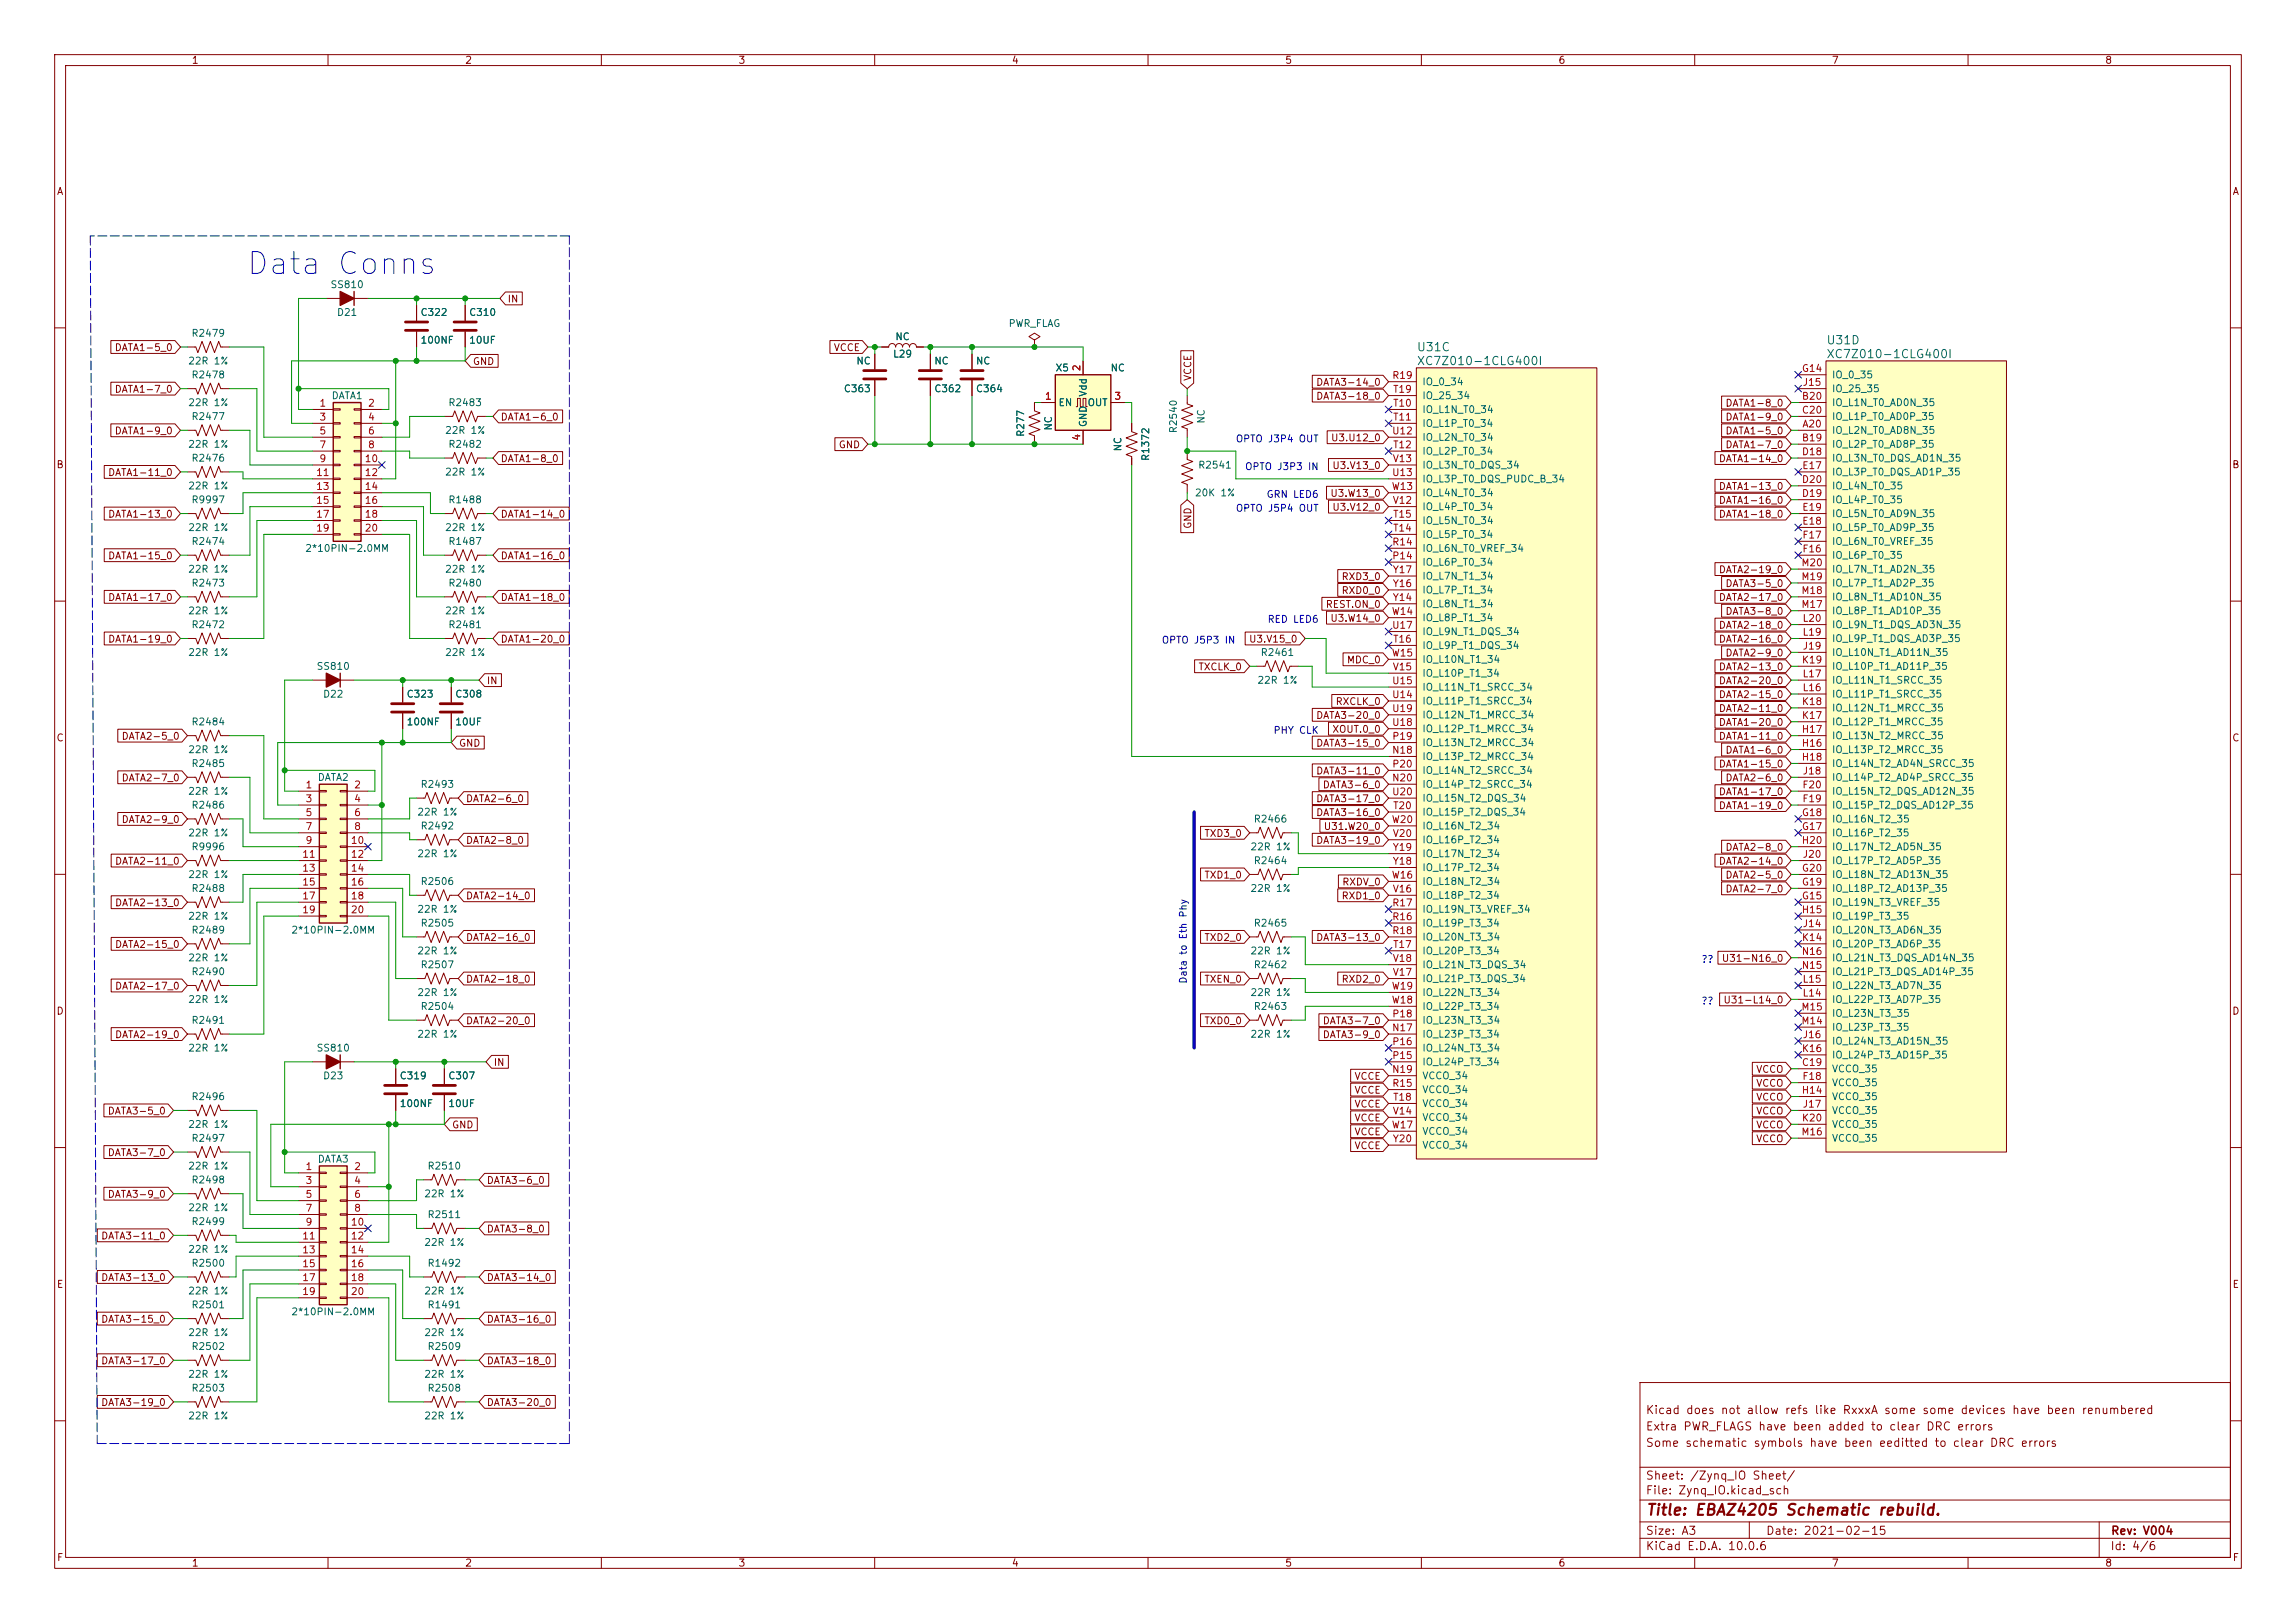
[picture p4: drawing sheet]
<svg xmlns="http://www.w3.org/2000/svg" width="420mm" height="297mm" viewBox="0 0 420 297" stroke-linecap="round" stroke-linejoin="round" font-family="sans-serif">
<defs><g id="words">
<text font-size="4" fill="#0000c2" x="44.8" y="51.2">Data Conns</text>
<text font-size="2" fill="#840000" x="301" y="277.8">Title: EBAZ4205 Schematic rebuild.</text>
<g font-size="1.5" fill="#006464">
<text x="259.1" y="64.7">U31C</text>
<text x="334" y="63.4">U31D</text>
<text x="334" y="65.9">XC7Z010-1CLG400I</text>
<text x="259.1" y="67.2">XC7Z010-1CLG400I</text>
</g>
<g font-size="1.5" fill="#840000">
<text x="300.9" y="262.1">Extra PWR_FLAGS have been added to clear DRC errors</text>
<text x="300.9" y="259.1">Kicad does not allow refs like RxxxA some some devices have been renumbered</text>
<text x="300.9" y="265.1">Some schematic symbols have been eeditted to clear DRC errors</text>
<text x="300.9" y="273.8">File: Zynq_IO.kicad_sch</text>
<text x="300.9" y="271.1">Sheet: /Zynq_IO Sheet/</text>
<text x="300.9" y="281.2">Size: A3</text>
<text x="322.9" y="281.2">Date: 2021-02-15</text>
<text x="386" y="281.2">Rev: V004</text>
<text x="300.9" y="284">KiCad E.D.A. 10.0.6</text>
<text x="385.9" y="284">Id: 4/6</text>
</g>
<g font-size="1.3" fill="#840000">
<text x="35" y="12">1</text>
<text x="85" y="12">2</text>
<text x="135" y="12">3</text>
<text x="185" y="12">4</text>
<text x="235" y="12">5</text>
<text x="285" y="12">6</text>
<text x="335" y="12">7</text>
<text x="385" y="12">8</text>
<text x="10.3" y="36">A</text>
<text x="408.3" y="36">A</text>
<text x="92.7" y="55.7">IN</text>
<text x="20.9" y="64.6">DATA1-5_0</text>
<text x="152.4" y="64.6">VCCE</text>
<text x="86.4" y="67.1">GND</text>
<text x="218.2" y="69.8" transform="rotate(-90 218.2 69.8)">VCCE</text>
<text x="240.6" y="70.9">DATA3-14_0</text>
<text x="20.9" y="72.2">DATA1-7_0</text>
<text x="91.5" y="77.3">DATA1-6_0</text>
<text x="240.6" y="73.4">DATA3-18_0</text>
<text x="315.5" y="74.7">DATA1-8_0</text>
<text x="315.5" y="77.3">DATA1-9_0</text>
<text x="20.9" y="79.8">DATA1-9_0</text>
<text x="153.3" y="82.3">GND</text>
<text x="243.4" y="81.1">U3.U12_0</text>
<text x="315.5" y="79.8">DATA1-5_0</text>
<text x="315.5" y="82.3">DATA1-7_0</text>
<text x="10.2" y="86">B</text>
<text x="19.7" y="87.4">DATA1-11_0</text>
<text x="91.5" y="84.9">DATA1-8_0</text>
<text x="243.6" y="86.1">U3.V13_0</text>
<text x="314.3" y="84.9">DATA1-14_0</text>
<text x="314.3" y="90">DATA1-13_0</text>
<text x="408.2" y="86">B</text>
<text x="19.7" y="95">DATA1-13_0</text>
<text x="91.5" y="95">DATA1-14_0</text>
<text x="243.2" y="91.2">U3.W13_0</text>
<text x="243.6" y="93.8">U3.V12_0</text>
<text x="314.3" y="92.5">DATA1-16_0</text>
<text x="314.3" y="95">DATA1-18_0</text>
<text x="218.2" y="96.9" transform="rotate(-90 218.2 96.9)">GND</text>
<text x="19.7" y="102.7">DATA1-15_0</text>
<text x="91.5" y="102.7">DATA1-16_0</text>
<text x="245.3" y="106.5">RXD3_0</text>
<text x="314.3" y="105.2">DATA2-19_0</text>
<text x="315.5" y="107.7">DATA3-5_0</text>
<text x="19.7" y="110.3">DATA1-17_0</text>
<text x="91.5" y="110.3">DATA1-18_0</text>
<text x="242.4" y="111.5">REST.ON_0</text>
<text x="245.3" y="109">RXD0_0</text>
<text x="314.3" y="110.3">DATA2-17_0</text>
<text x="315.5" y="112.8">DATA3-8_0</text>
<text x="19.7" y="117.9">DATA1-19_0</text>
<text x="91.5" y="117.9">DATA1-20_0</text>
<text x="228.4" y="117.9">U3.V15_0</text>
<text x="243.2" y="114.1">U3.W14_0</text>
<text x="314.3" y="115.4">DATA2-18_0</text>
<text x="314.3" y="117.9">DATA2-16_0</text>
<text x="88.9" y="125.5">IN</text>
<text x="219.1" y="123">TXCLK_0</text>
<text x="246.3" y="121.7">MDC_0</text>
<text x="314.3" y="123">DATA2-13_0</text>
<text x="314.3" y="125.5">DATA2-20_0</text>
<text x="315.5" y="120.4">DATA2-9_0</text>
<text x="240.6" y="131.9">DATA3-20_0</text>
<text x="244.2" y="129.3">RXCLK_0</text>
<text x="314.3" y="128.1">DATA2-15_0</text>
<text x="314.3" y="130.6">DATA2-11_0</text>
<text x="10.2" y="136">C</text>
<text x="22.1" y="135.7">DATA2-5_0</text>
<text x="83.9" y="136.9">GND</text>
<text x="240.6" y="136.9">DATA3-15_0</text>
<text x="243.6" y="134.4">XOUT.0_0</text>
<text x="314.3" y="133.1">DATA1-20_0</text>
<text x="314.3" y="135.7">DATA1-11_0</text>
<text x="408.2" y="136">C</text>
<text x="22.1" y="143.3">DATA2-7_0</text>
<text x="240.6" y="142">DATA3-11_0</text>
<text x="314.3" y="140.8">DATA1-15_0</text>
<text x="315.5" y="138.2">DATA1-6_0</text>
<text x="315.5" y="143.3">DATA2-6_0</text>
<text x="85.1" y="147.1">DATA2-6_0</text>
<text x="240.6" y="147.1">DATA3-17_0</text>
<text x="240.6" y="149.6">DATA3-16_0</text>
<text x="241.9" y="144.6">DATA3-6_0</text>
<text x="314.3" y="145.8">DATA1-17_0</text>
<text x="314.3" y="148.4">DATA1-19_0</text>
<text x="22.1" y="150.9">DATA2-9_0</text>
<text x="85.1" y="154.7">DATA2-8_0</text>
<text x="220.2" y="153.5">TXD3_0</text>
<text x="240.6" y="154.7">DATA3-19_0</text>
<text x="242" y="152.2">U31.W20_0</text>
<text x="315.5" y="156">DATA2-8_0</text>
<text x="20.9" y="158.5">DATA2-11_0</text>
<text x="220.2" y="161.1">TXD1_0</text>
<text x="314.3" y="158.5">DATA2-14_0</text>
<text x="315.5" y="161.1">DATA2-5_0</text>
<text x="20.9" y="166.2">DATA2-13_0</text>
<text x="85.1" y="164.9">DATA2-14_0</text>
<text x="245.3" y="164.9">RXD1_0</text>
<text x="245.4" y="162.3">RXDV_0</text>
<text x="315.5" y="163.6">DATA2-7_0</text>
<text x="20.9" y="173.8">DATA2-15_0</text>
<text x="85.1" y="172.5">DATA2-16_0</text>
<text x="220.2" y="172.5">TXD2_0</text>
<text x="240.6" y="172.5">DATA3-13_0</text>
<text x="314.9" y="176.3">U31-N16_0</text>
<text x="10.2" y="186">D</text>
<text x="20.9" y="181.4">DATA2-17_0</text>
<text x="85.1" y="180.1">DATA2-18_0</text>
<text x="220.2" y="180.1">TXEN_0</text>
<text x="245.3" y="180.1">RXD2_0</text>
<text x="315.2" y="183.9">U31-L14_0</text>
<text x="408.2" y="186">D</text>
<text x="20.9" y="190.3">DATA2-19_0</text>
<text x="85.1" y="187.7">DATA2-20_0</text>
<text x="220.2" y="187.7">TXD0_0</text>
<text x="241.9" y="187.7">DATA3-7_0</text>
<text x="241.9" y="190.3">DATA3-9_0</text>
<text x="90.2" y="195.4">IN</text>
<text x="247.7" y="197.9">VCCE</text>
<text x="321.1" y="196.6">VCCO</text>
<text x="247.7" y="200.4">VCCE</text>
<text x="247.7" y="203">VCCE</text>
<text x="321.1" y="199.2">VCCO</text>
<text x="321.1" y="201.7">VCCO</text>
<text x="19.6" y="204.3">DATA3-5_0</text>
<text x="82.6" y="206.8">GND</text>
<text x="247.7" y="205.5">VCCE</text>
<text x="247.7" y="208.1">VCCE</text>
<text x="321.1" y="206.8">VCCO</text>
<text x="321.1" y="209.3">VCCO</text>
<text x="321.1" y="204.3">VCCO</text>
<text x="19.6" y="211.9">DATA3-7_0</text>
<text x="247.7" y="210.6">VCCE</text>
<text x="19.6" y="219.5">DATA3-9_0</text>
<text x="88.9" y="217">DATA3-6_0</text>
<text x="18.4" y="227.1">DATA3-11_0</text>
<text x="88.9" y="225.8">DATA3-8_0</text>
<text x="10.3" y="236">E</text>
<text x="18.4" y="234.7">DATA3-13_0</text>
<text x="88.9" y="234.7">DATA3-14_0</text>
<text x="408.3" y="236">E</text>
<text x="18.4" y="242.4">DATA3-15_0</text>
<text x="88.9" y="242.4">DATA3-16_0</text>
<text x="18.4" y="250">DATA3-17_0</text>
<text x="88.9" y="250">DATA3-18_0</text>
<text x="18.4" y="257.6">DATA3-19_0</text>
<text x="88.9" y="257.6">DATA3-20_0</text>
<text x="10.3" y="286">F</text>
<text x="35" y="287">1</text>
<text x="85" y="287">2</text>
<text x="135" y="287">3</text>
<text x="185" y="287">4</text>
<text x="235" y="287">5</text>
<text x="285" y="287">6</text>
<text x="335" y="287">7</text>
<text x="385" y="287">8</text>
<text x="408.3" y="286">F</text>
</g>
<g font-size="1.3" fill="#006464">
<text x="60.3" y="53">SS810</text>
<text x="61.5" y="58.1">D21</text>
<text x="76.8" y="58.1">C322</text>
<text x="85.7" y="58.1">C310</text>
<text x="34.9" y="61.9">R2479</text>
<text x="76.8" y="63.2">100NF</text>
<text x="85.7" y="63.2">10UF</text>
<text x="163.2" y="65.7">L29</text>
<text x="163.7" y="62.6">NC</text>
<text x="184.4" y="60.1">PWR_FLAG</text>
<text x="34.3" y="67">22R 1%</text>
<text x="34.9" y="69.5">R2478</text>
<text x="156.5" y="67">NC</text>
<text x="170.8" y="67">NC</text>
<text x="178.4" y="67">NC</text>
<text x="193" y="68.3">X5</text>
<text x="203" y="68.3">NC</text>
<text x="260.1" y="70.8">IO_0_34</text>
<text x="335" y="69.5">IO_0_35</text>
<text x="34.3" y="74.6">22R 1%</text>
<text x="34.9" y="77.2">R2477</text>
<text x="60.6" y="73.4">DATA1</text>
<text x="81.9" y="74.6">R2483</text>
<text x="154.2" y="72.1">C363</text>
<text x="170.8" y="72.1">C362</text>
<text x="178.4" y="72.1">C364</text>
<text x="193.5" y="74.6">EN</text>
<text x="198.8" y="74.6">OUT</text>
<text x="199.1" y="72.7" transform="rotate(-90 199.1 72.7)">Vdd</text>
<text x="220.7" y="77.6" transform="rotate(-90 220.7 77.6)">NC</text>
<text x="260.1" y="75.9">IO_L1N_T0_34</text>
<text x="260.1" y="73.4">IO_25_34</text>
<text x="335" y="74.6">IO_L1N_T0_AD0N_35</text>
<text x="335" y="77.2">IO_L1P_T0_AD0P_35</text>
<text x="335" y="72.1">IO_25_35</text>
<text x="34.3" y="82.2">22R 1%</text>
<text x="81.3" y="79.7">22R 1%</text>
<text x="81.9" y="82.2">R2482</text>
<text x="187.7" y="80" transform="rotate(-90 187.7 80)">R277</text>
<text x="192.7" y="78.9" transform="rotate(-90 192.7 78.9)">NC</text>
<text x="199.1" y="78.3" transform="rotate(-90 199.1 78.3)">GND</text>
<text x="205.4" y="82.7" transform="rotate(-90 205.4 82.7)">NC</text>
<text x="215.6" y="79.4" transform="rotate(-90 215.6 79.4)">R2540</text>
<text x="260.1" y="78.4">IO_L1P_T0_34</text>
<text x="260.1" y="83.5">IO_L2P_T0_34</text>
<text x="260.1" y="81">IO_L2N_T0_34</text>
<text x="335" y="79.7">IO_L2N_T0_AD8N_35</text>
<text x="335" y="82.2">IO_L2P_T0_AD8P_35</text>
<text x="34.3" y="89.9">22R 1%</text>
<text x="34.9" y="84.8">R2476</text>
<text x="81.3" y="87.3">22R 1%</text>
<text x="210.5" y="84.5" transform="rotate(-90 210.5 84.5)">R1372</text>
<text x="219.1" y="86.1">R2541</text>
<text x="260.1" y="88.6">IO_L3P_T0_DQS_PUDC_B_34</text>
<text x="260.1" y="86.1">IO_L3N_T0_DQS_34</text>
<text x="335" y="84.8">IO_L3N_T0_DQS_AD1N_35</text>
<text x="335" y="89.9">IO_L4N_T0_35</text>
<text x="335" y="87.3">IO_L3P_T0_DQS_AD1P_35</text>
<text x="34.9" y="92.4">R9997</text>
<text x="81.9" y="92.4">R1488</text>
<text x="218.5" y="91.1">20K 1%</text>
<text x="260.1" y="93.7">IO_L4P_T0_34</text>
<text x="260.1" y="91.1">IO_L4N_T0_34</text>
<text x="335" y="92.4">IO_L4P_T0_35</text>
<text x="335" y="94.9">IO_L5N_T0_AD9N_35</text>
<text x="34.3" y="97.5">22R 1%</text>
<text x="34.9" y="100">R2474</text>
<text x="55.7" y="101.3">2*10PIN-2.0MM</text>
<text x="81.3" y="97.5">22R 1%</text>
<text x="81.9" y="100">R1487</text>
<text x="260.1" y="101.3">IO_L6N_T0_VREF_34</text>
<text x="260.1" y="98.8">IO_L5P_T0_34</text>
<text x="260.1" y="96.2">IO_L5N_T0_34</text>
<text x="335" y="97.5">IO_L5P_T0_AD9P_35</text>
<text x="335" y="100">IO_L6N_T0_VREF_35</text>
<text x="34.3" y="105.1">22R 1%</text>
<text x="34.9" y="107.6">R2473</text>
<text x="81.3" y="105.1">22R 1%</text>
<text x="81.9" y="107.6">R2480</text>
<text x="260.1" y="103.8">IO_L6P_T0_34</text>
<text x="260.1" y="106.4">IO_L7N_T1_34</text>
<text x="335" y="102.6">IO_L6P_T0_35</text>
<text x="335" y="107.6">IO_L7P_T1_AD2P_35</text>
<text x="335" y="105.1">IO_L7N_T1_AD2N_35</text>
<text x="34.3" y="112.7">22R 1%</text>
<text x="81.3" y="112.7">22R 1%</text>
<text x="260.1" y="114">IO_L8P_T1_34</text>
<text x="260.1" y="111.5">IO_L8N_T1_34</text>
<text x="260.1" y="108.9">IO_L7P_T1_34</text>
<text x="335" y="112.7">IO_L8P_T1_AD10P_35</text>
<text x="335" y="110.2">IO_L8N_T1_AD10N_35</text>
<text x="34.9" y="115.3">R2472</text>
<text x="81.9" y="115.3">R2481</text>
<text x="260.1" y="119.1">IO_L9P_T1_DQS_34</text>
<text x="260.1" y="116.5">IO_L9N_T1_DQS_34</text>
<text x="335" y="117.8">IO_L9P_T1_DQS_AD3P_35</text>
<text x="335" y="115.3">IO_L9N_T1_DQS_AD3N_35</text>
<text x="34.3" y="120.3">22R 1%</text>
<text x="57.8" y="122.9">SS810</text>
<text x="81.3" y="120.3">22R 1%</text>
<text x="229.9" y="125.4">22R 1%</text>
<text x="230.5" y="120.3">R2461</text>
<text x="260.1" y="124.2">IO_L10P_T1_34</text>
<text x="260.1" y="121.6">IO_L10N_T1_34</text>
<text x="335" y="120.3">IO_L10N_T1_AD11N_35</text>
<text x="335" y="122.9">IO_L10P_T1_AD11P_35</text>
<text x="335" y="125.4">IO_L11N_T1_SRCC_35</text>
<text x="59" y="128">D22</text>
<text x="74.3" y="128">C323</text>
<text x="83.2" y="128">C308</text>
<text x="260.1" y="129.2">IO_L11P_T1_SRCC_34</text>
<text x="260.1" y="126.7">IO_L11N_T1_SRCC_34</text>
<text x="260.1" y="131.8">IO_L12N_T1_MRCC_34</text>
<text x="335" y="130.5">IO_L12N_T1_MRCC_35</text>
<text x="335" y="128">IO_L11P_T1_SRCC_35</text>
<text x="34.9" y="133">R2484</text>
<text x="74.3" y="133">100NF</text>
<text x="83.2" y="133">10UF</text>
<text x="260.1" y="136.9">IO_L13N_T2_MRCC_34</text>
<text x="260.1" y="134.3">IO_L12P_T1_MRCC_34</text>
<text x="335" y="135.6">IO_L13N_T2_MRCC_35</text>
<text x="335" y="133">IO_L12P_T1_MRCC_35</text>
<text x="34.3" y="138.1">22R 1%</text>
<text x="34.9" y="140.7">R2485</text>
<text x="58" y="143.2">DATA2</text>
<text x="260.1" y="139.4">IO_L13P_T2_MRCC_34</text>
<text x="260.1" y="141.9">IO_L14N_T2_SRCC_34</text>
<text x="335" y="138.1">IO_L13P_T2_MRCC_35</text>
<text x="335" y="140.7">IO_L14N_T2_AD4N_SRCC_35</text>
<text x="335" y="143.2">IO_L14P_T2_AD4P_SRCC_35</text>
<text x="34.3" y="145.7">22R 1%</text>
<text x="34.9" y="148.3">R2486</text>
<text x="76.2" y="149.6">22R 1%</text>
<text x="76.8" y="144.5">R2493</text>
<text x="260.1" y="144.5">IO_L14P_T2_SRCC_34</text>
<text x="260.1" y="149.6">IO_L15P_T2_DQS_34</text>
<text x="260.1" y="147">IO_L15N_T2_DQS_34</text>
<text x="335" y="148.3">IO_L15P_T2_DQS_AD12P_35</text>
<text x="335" y="145.7">IO_L15N_T2_DQS_AD12N_35</text>
<text x="34.3" y="153.4">22R 1%</text>
<text x="34.9" y="155.9">R9996</text>
<text x="76.8" y="152.1">R2492</text>
<text x="228.6" y="155.9">22R 1%</text>
<text x="229.2" y="150.8">R2466</text>
<text x="260.1" y="154.6">IO_L16P_T2_34</text>
<text x="260.1" y="152.1">IO_L16N_T2_34</text>
<text x="335" y="153.4">IO_L16P_T2_35</text>
<text x="335" y="150.8">IO_L16N_T2_35</text>
<text x="335" y="155.9">IO_L17N_T2_AD5N_35</text>
<text x="34.3" y="161">22R 1%</text>
<text x="76.2" y="157.2">22R 1%</text>
<text x="229.2" y="158.4">R2464</text>
<text x="260.1" y="159.7">IO_L17P_T2_34</text>
<text x="260.1" y="157.2">IO_L17N_T2_34</text>
<text x="335" y="161">IO_L18N_T2_AD13N_35</text>
<text x="335" y="158.4">IO_L17P_T2_AD5P_35</text>
<text x="34.9" y="163.5">R2488</text>
<text x="76.2" y="167.3">22R 1%</text>
<text x="76.8" y="162.3">R2506</text>
<text x="228.6" y="163.5">22R 1%</text>
<text x="260.1" y="167.3">IO_L19N_T3_VREF_34</text>
<text x="260.1" y="164.8">IO_L18P_T2_34</text>
<text x="260.1" y="162.3">IO_L18N_T2_34</text>
<text x="335" y="166.1">IO_L19N_T3_VREF_35</text>
<text x="335" y="163.5">IO_L18P_T2_AD13P_35</text>
<text x="34.3" y="168.6">22R 1%</text>
<text x="34.9" y="171.1">R2489</text>
<text x="53.2" y="171.1">2*10PIN-2.0MM</text>
<text x="76.8" y="169.9">R2505</text>
<text x="229.2" y="169.9">R2465</text>
<text x="260.1" y="169.9">IO_L19P_T3_34</text>
<text x="260.1" y="172.4">IO_L20N_T3_34</text>
<text x="335" y="168.6">IO_L19P_T3_35</text>
<text x="335" y="171.1">IO_L20N_T3_AD6N_35</text>
<text x="335" y="173.7">IO_L20P_T3_AD6P_35</text>
<text x="34.3" y="176.2">22R 1%</text>
<text x="34.9" y="178.8">R2490</text>
<text x="76.2" y="175">22R 1%</text>
<text x="76.8" y="177.5">R2507</text>
<text x="228.6" y="175">22R 1%</text>
<text x="229.2" y="177.5">R2462</text>
<text x="260.1" y="175">IO_L20P_T3_34</text>
<text x="260.1" y="177.5">IO_L21N_T3_DQS_34</text>
<text x="335" y="178.8">IO_L21P_T3_DQS_AD14P_35</text>
<text x="335" y="176.2">IO_L21N_T3_DQS_AD14N_35</text>
<text x="34.3" y="183.8">22R 1%</text>
<text x="76.2" y="182.6">22R 1%</text>
<text x="76.8" y="185.1">R2504</text>
<text x="228.6" y="182.6">22R 1%</text>
<text x="229.2" y="185.1">R2463</text>
<text x="260.1" y="180">IO_L21P_T3_DQS_34</text>
<text x="260.1" y="185.1">IO_L22P_T3_34</text>
<text x="260.1" y="182.6">IO_L22N_T3_34</text>
<text x="335" y="183.8">IO_L22P_T3_AD7P_35</text>
<text x="335" y="181.3">IO_L22N_T3_AD7N_35</text>
<text x="34.9" y="187.7">R2491</text>
<text x="76.2" y="190.2">22R 1%</text>
<text x="228.6" y="190.2">22R 1%</text>
<text x="260.1" y="190.2">IO_L23P_T3_34</text>
<text x="260.1" y="187.7">IO_L23N_T3_34</text>
<text x="335" y="191.5">IO_L24N_T3_AD15N_35</text>
<text x="335" y="188.9">IO_L23P_T3_35</text>
<text x="335" y="186.4">IO_L23N_T3_35</text>
<text x="34.3" y="192.7">22R 1%</text>
<text x="57.8" y="192.7">SS810</text>
<text x="59" y="197.8">D23</text>
<text x="73" y="197.8">C319</text>
<text x="81.9" y="197.8">C307</text>
<text x="260.1" y="197.8">VCCO_34</text>
<text x="260.1" y="195.3">IO_L24P_T3_34</text>
<text x="260.1" y="192.7">IO_L24N_T3_34</text>
<text x="335" y="196.5">VCCO_35</text>
<text x="335" y="194">IO_L24P_T3_AD15P_35</text>
<text x="34.9" y="201.6">R2496</text>
<text x="73" y="202.9">100NF</text>
<text x="81.9" y="202.9">10UF</text>
<text x="260.1" y="200.4">VCCO_34</text>
<text x="260.1" y="202.9">VCCO_34</text>
<text x="335" y="199.1">VCCO_35</text>
<text x="335" y="201.6">VCCO_35</text>
<text x="34.3" y="206.7">22R 1%</text>
<text x="34.9" y="209.2">R2497</text>
<text x="260.1" y="205.4">VCCO_34</text>
<text x="260.1" y="208">VCCO_34</text>
<text x="335" y="204.2">VCCO_35</text>
<text x="335" y="206.7">VCCO_35</text>
<text x="335" y="209.2">VCCO_35</text>
<text x="34.3" y="214.3">22R 1%</text>
<text x="58" y="213.1">DATA3</text>
<text x="78.1" y="214.3">R2510</text>
<text x="260.1" y="210.5">VCCO_34</text>
<text x="34.3" y="221.9">22R 1%</text>
<text x="34.9" y="216.9">R2498</text>
<text x="77.5" y="219.4">22R 1%</text>
<text x="34.9" y="224.5">R2499</text>
<text x="78.1" y="223.2">R2511</text>
<text x="34.3" y="229.6">22R 1%</text>
<text x="34.9" y="232.1">R2500</text>
<text x="77.5" y="228.3">22R 1%</text>
<text x="78.1" y="232.1">R1492</text>
<text x="34.3" y="237.2">22R 1%</text>
<text x="34.9" y="239.7">R2501</text>
<text x="77.5" y="237.2">22R 1%</text>
<text x="78.1" y="239.7">R1491</text>
<text x="34.3" y="244.8">22R 1%</text>
<text x="53.2" y="241">2*10PIN-2.0MM</text>
<text x="77.5" y="244.8">22R 1%</text>
<text x="34.9" y="247.3">R2502</text>
<text x="78.1" y="247.3">R2509</text>
<text x="34.3" y="252.4">22R 1%</text>
<text x="34.9" y="255">R2503</text>
<text x="77.5" y="252.4">22R 1%</text>
<text x="78.1" y="255">R2508</text>
<text x="34.3" y="260">22R 1%</text>
<text x="77.5" y="260">22R 1%</text>
</g>
<g font-size="1.3" fill="#a90000">
<text x="197.9" y="68" transform="rotate(-90 197.9 68)">2</text>
<text x="254.6" y="69.6">R19</text>
<text x="329.5" y="68.4">G14</text>
<text x="329.6" y="70.9">J15</text>
<text x="58.3" y="74.7">1</text>
<text x="58.3" y="77.3">3</text>
<text x="67.2" y="74.7">2</text>
<text x="67.2" y="77.3">4</text>
<text x="191" y="73.4">1</text>
<text x="203.7" y="73.4">3</text>
<text x="254.7" y="74.7">T10</text>
<text x="254.7" y="77.3">T11</text>
<text x="254.7" y="72.2">T19</text>
<text x="329.5" y="73.4">B20</text>
<text x="329.5" y="76">C20</text>
<text x="58.3" y="79.8">5</text>
<text x="58.3" y="82.3">7</text>
<text x="67.2" y="79.8">6</text>
<text x="67.2" y="82.3">8</text>
<text x="197.9" y="80.7" transform="rotate(-90 197.9 80.7)">4</text>
<text x="254.5" y="79.8">U12</text>
<text x="254.7" y="82.3">T12</text>
<text x="329.5" y="81.1">B19</text>
<text x="329.5" y="83.6">D18</text>
<text x="329.6" y="78.5">A20</text>
<text x="57.7" y="87.4">11</text>
<text x="57.7" y="90">13</text>
<text x="58.3" y="84.9">9</text>
<text x="66.6" y="84.9">10</text>
<text x="66.6" y="87.4">12</text>
<text x="66.6" y="90">14</text>
<text x="254.5" y="90">W13</text>
<text x="254.5" y="87.4">U13</text>
<text x="254.7" y="84.9">V13</text>
<text x="329.5" y="88.7">D20</text>
<text x="329.6" y="86.1">E17</text>
<text x="57.7" y="92.5">15</text>
<text x="57.7" y="95">17</text>
<text x="66.6" y="92.5">16</text>
<text x="66.6" y="95">18</text>
<text x="254.7" y="92.5">V12</text>
<text x="254.7" y="95">T15</text>
<text x="329.5" y="91.2">D19</text>
<text x="329.6" y="93.8">E19</text>
<text x="57.7" y="97.6">19</text>
<text x="66.6" y="97.6">20</text>
<text x="254.6" y="100.1">R14</text>
<text x="254.7" y="97.6">T14</text>
<text x="329.6" y="96.3">E18</text>
<text x="329.6" y="101.4">F16</text>
<text x="329.6" y="98.8">F17</text>
<text x="254.6" y="102.7">P14</text>
<text x="254.7" y="107.7">Y16</text>
<text x="254.7" y="105.2">Y17</text>
<text x="329.4" y="106.5">M19</text>
<text x="329.4" y="103.9">M20</text>
<text x="254.5" y="112.8">W14</text>
<text x="254.7" y="110.3">Y14</text>
<text x="329.4" y="111.5">M17</text>
<text x="329.4" y="109">M18</text>
<text x="254.5" y="115.4">U17</text>
<text x="254.7" y="117.9">T16</text>
<text x="329.6" y="116.6">L19</text>
<text x="329.6" y="114.1">L20</text>
<text x="329.6" y="119.2">J19</text>
<text x="254.5" y="120.4">W15</text>
<text x="254.5" y="125.5">U15</text>
<text x="254.7" y="123">V15</text>
<text x="329.5" y="121.7">K19</text>
<text x="329.6" y="124.2">L17</text>
<text x="254.5" y="128.1">U14</text>
<text x="254.5" y="130.6">U19</text>
<text x="329.5" y="131.9">K17</text>
<text x="329.5" y="129.3">K18</text>
<text x="329.6" y="126.8">L16</text>
<text x="254.5" y="133.1">U18</text>
<text x="254.6" y="135.7">P19</text>
<text x="329.5" y="136.9">H16</text>
<text x="329.5" y="134.4">H17</text>
<text x="254.5" y="138.2">N18</text>
<text x="254.5" y="143.3">N20</text>
<text x="254.6" y="140.8">P20</text>
<text x="329.5" y="139.5">H18</text>
<text x="329.6" y="142">J18</text>
<text x="55.8" y="144.6">1</text>
<text x="55.8" y="147.1">3</text>
<text x="55.8" y="149.6">5</text>
<text x="64.7" y="144.6">2</text>
<text x="64.7" y="147.1">4</text>
<text x="64.7" y="149.6">6</text>
<text x="254.5" y="145.8">U20</text>
<text x="254.7" y="148.4">T20</text>
<text x="329.5" y="149.6">G18</text>
<text x="329.6" y="147.1">F19</text>
<text x="329.6" y="144.6">F20</text>
<text x="55.8" y="152.2">7</text>
<text x="55.8" y="154.7">9</text>
<text x="64.1" y="154.7">10</text>
<text x="64.7" y="152.2">8</text>
<text x="254.5" y="150.9">W20</text>
<text x="254.7" y="153.5">V20</text>
<text x="254.7" y="156">Y19</text>
<text x="329.5" y="154.7">H20</text>
<text x="329.5" y="152.2">G17</text>
<text x="55.2" y="157.3">11</text>
<text x="55.2" y="159.8">13</text>
<text x="64.1" y="157.3">12</text>
<text x="64.1" y="159.8">14</text>
<text x="254.5" y="161.1">W16</text>
<text x="254.7" y="158.5">Y18</text>
<text x="329.5" y="159.8">G20</text>
<text x="329.6" y="157.3">J20</text>
<text x="55.2" y="162.3">15</text>
<text x="55.2" y="164.9">17</text>
<text x="55.2" y="167.4">19</text>
<text x="64.1" y="162.3">16</text>
<text x="64.1" y="164.9">18</text>
<text x="64.1" y="167.4">20</text>
<text x="254.6" y="166.2">R17</text>
<text x="254.7" y="163.6">V16</text>
<text x="329.5" y="167.4">H15</text>
<text x="329.5" y="164.9">G15</text>
<text x="329.5" y="162.3">G19</text>
<text x="254.6" y="168.7">R16</text>
<text x="254.6" y="171.2">R18</text>
<text x="254.7" y="173.8">T17</text>
<text x="329.5" y="172.5">K14</text>
<text x="329.6" y="170">J14</text>
<text x="254.7" y="178.9">V17</text>
<text x="254.7" y="176.3">V18</text>
<text x="329.5" y="177.6">N15</text>
<text x="329.5" y="175">N16</text>
<text x="254.5" y="183.9">W18</text>
<text x="254.5" y="181.4">W19</text>
<text x="329.4" y="185.2">M15</text>
<text x="329.6" y="182.7">L14</text>
<text x="329.6" y="180.1">L15</text>
<text x="254.5" y="189">N17</text>
<text x="254.6" y="191.6">P16</text>
<text x="254.6" y="186.5">P18</text>
<text x="329.4" y="187.7">M14</text>
<text x="329.6" y="190.3">J16</text>
<text x="254.5" y="196.6">N19</text>
<text x="254.6" y="194.1">P15</text>
<text x="329.5" y="195.4">C19</text>
<text x="329.5" y="192.8">K16</text>
<text x="329.6" y="197.9">F18</text>
<text x="254.6" y="199.2">R15</text>
<text x="254.7" y="201.7">T18</text>
<text x="329.5" y="200.4">H14</text>
<text x="329.6" y="203">J17</text>
<text x="254.5" y="206.8">W17</text>
<text x="254.7" y="204.3">V14</text>
<text x="254.7" y="209.3">Y20</text>
<text x="329.4" y="208.1">M16</text>
<text x="329.5" y="205.5">K20</text>
<text x="55.8" y="214.4">1</text>
<text x="64.7" y="214.4">2</text>
<text x="55.8" y="217">3</text>
<text x="55.8" y="219.5">5</text>
<text x="64.7" y="217">4</text>
<text x="64.7" y="219.5">6</text>
<text x="55.2" y="227.1">11</text>
<text x="55.8" y="222">7</text>
<text x="55.8" y="224.6">9</text>
<text x="64.1" y="224.6">10</text>
<text x="64.1" y="227.1">12</text>
<text x="64.7" y="222">8</text>
<text x="55.2" y="229.7">13</text>
<text x="55.2" y="232.2">15</text>
<text x="64.1" y="229.7">14</text>
<text x="64.1" y="232.2">16</text>
<text x="55.2" y="234.7">17</text>
<text x="55.2" y="237.3">19</text>
<text x="64.1" y="234.7">18</text>
<text x="64.1" y="237.3">20</text>
</g>
<g font-size="1.3" fill="#0000c2">
<text x="226" y="81.3">OPTO J3P4 OUT</text>
<text x="227.6" y="86.3">OPTO J3P3 IN</text>
<text x="226" y="94">OPTO J5P4 OUT</text>
<text x="231.6" y="91.4">GRN LED6</text>
<text x="212.4" y="118.1">OPTO J5P3 IN</text>
<text x="231.8" y="114.3">RED LED6</text>
<text x="232.8" y="134.6">PHY CLK</text>
<text x="311.1" y="176.5">??</text>
<text x="217.4" y="180.1" transform="rotate(-90 217.4 180.1)">Data to Eth Phy</text>
<text x="311.1" y="184.1">??</text>
</g>
</g></defs>
<g fill="none" stroke="#840000" stroke-width=".18">
<path d="M10 10h400v277h-400zM12 12h396v273h-396zM60 10v2M110 10v2M160 10v2M210 10v2M260 10v2M310 10v2M360 10v2M10 60h2M408 60h2M10 110h2"/>
<path d="M408 110h2M10 160h2M408 160h2M10 210h2M408 210h2M300 253h108v32h-108zM10 260h2M300 278.5h108M300 274.5h108M300 268.5h108M320 278.5v3M384 278.5v6.5"/>
<path d="M408 260h2M60 285v2M110 285v2M160 285v2M210 285v2M260 285v2M300 281.5h108M310 285v2M360 285v2"/>
</g>
<path d="M61 73.7h5v25.4h-5z" fill="#ffffc2"/>
<path d="M64.8 53.3v2.6M61 73.7h5v25.4h-5zM62.2 123.2v2.5" fill="none" stroke="#840000" stroke-width=".25"/>
<g fill="none" stroke="#840000" stroke-width=".18">
<path d="M59.7 54.6h7.6M34.3 63.5h1.5l.4 1 .8-2 .7 2 .8-2 .7 2 .8-2 .4 1h1.5M57.1 74.9h3.9M57.1 77.5h3.9M61 74.8h1.2v.3h-1.2zM61 77.3h1.2v.3h-1.2zM61 79.9h1.2v.2h-1.2zM64.8 74.8h1.2v.3h-1.2zM64.8 77.3h1.2v.3h-1.2zM64.8 79.9h1.2v.2h-1.2zM66 74.9h3.8M66 77.5h3.8"/>
<path d="M81.3 76.2h1.5l.4-1 .7 2 .8-2 .8 2 .7-2 .8 2 .4-1h1.5M161.3 63.5h1.3a.63 .63 0 0 1 .6-.6 .63 .63 0 0 1 .6 .6 .63 .63 0 0 1 .7-.6 .63 .63 0 0 1 .6 .6 .63 .63 0 0 1 .6-.6 .63 .63 0 0 1 .7 .6 .63 .63 0 0 1 .6-.6 .63 .63 0 0 1 .6 .6h1.3M170.2 64.8v2.8M170.2 69.6v2.8M177.8 64.8v2.8M177.8 69.6v2.8M207 77.5v1.5l1 .4-2 .7 2 .8-2 .8 2 .7-2 .8 1 .4v1.5M217.2 72.4v1.5l1 .4-2 .8 2 .7-2 .8 2 .7-2 .8 1 .4v1.5M57.1 80h3.9M57.1 82.6h3.9M57.1 85.1h3.9M57.1 87.6h3.9"/>
<path d="M57.1 90.2h3.9M57.1 92.7h3.9M57.1 95.3h3.9M57.1 97.8h3.9M61 82.4h1.2v.3h-1.2zM61 85h1.2v.2h-1.2zM61 87.5h1.2v.3h-1.2zM61 90h1.2v.3h-1.2zM61 92.6h1.2v.2h-1.2zM61 95.1h1.2v.3h-1.2zM61 97.7h1.2v.2h-1.2zM64.8 82.4h1.2v.3h-1.2z"/>
<path d="M64.8 85h1.2v.2h-1.2zM64.8 87.5h1.2v.3h-1.2zM64.8 90h1.2v.3h-1.2zM64.8 92.6h1.2v.2h-1.2zM64.8 95.1h1.2v.3h-1.2zM64.8 97.7h1.2v.2h-1.2zM66 80h3.8M66 82.6h3.8M66 85.1h3.8M66 87.6h3.8M66 90.2h3.8M66 92.7h3.8"/>
<path d="M66 95.3h3.8M66 97.8h3.8M81.3 83.8h1.5l.4-1 .7 2 .8-2 .8 2 .7-2 .8 2 .4-1h1.5M81.3 94h1.5l.4-1 .7 2 .8-2 .8 2 .7-2 .8 2 .4-1h1.5M217.2 82.6v1.5l1 .4-2 .7 2 .8-2 .7 2 .8-2 .8 1 .3v1.6M81.3 109.2h1.5l.4-1 .7 2 .8-2 .8 2 .7-2 .8 2 .4-1h1.5M81.3 101.6h1.5l.4-1 .7 2 .8-2 .8 2 .7-2 .8 2 .4-1h1.5M81.3 116.8h1.5l.4-1 .7 2.1 .8-2.1 .8 2.1 .7-2.1 .8 2.1 .4-1.1h1.5M57.1 124.5h7.7M73.7 125.7v2.8M73.7 130.6v2.8M82.5 125.7v2.8"/>
<path d="M82.5 130.6v2.8M34.3 203.2h1.5l.4 1 .8-2 .7 2 .8-2 .7 2 .8-2 .4 1h1.5M34.3 210.8h1.5l.4 1 .8-2 .7 2 .8-2 .7 2 .8-2 .4 1h1.5M34.3 218.4h1.5l.4 1.1 .8-2.1 .7 2.1 .8-2.1 .7 2.1 .8-2.1 .4 1h1.5M34.3 226.1h1.5l.4 1 .8-2.1 .7 2.1 .8-2.1 .7 2.1 .8-2.1 .4 1.1h1.5M34.3 233.7h1.5l.4 1 .8-2 .7 2 .8-2 .7 2 .8-2 .4 1h1.5M77.5 241.3h1.5l.4-1 .7 2 .8-2 .8 2 .7-2 .8 2 .4-1h1.5"/>
</g>
<g fill="#840000" stroke="#840000" stroke-width=".25">
<path d="M59.7 123.2l2.5 1.3-2.5 1.2z"/>
<path d="M62.2 53.3l2.6 1.3-2.6 1.3z"/>
</g>
<path d="M168.1 69.3h4.1M168.1 67.8h4.1M175.8 69.3h4M175.8 67.8h4M71.6 128.8h4.1M71.6 130.3h4.1M80.5 128.8h4.1M80.5 130.3h4.1" fill="none" stroke="#840000" stroke-width=".51"/>
<path d="M58.4 213.4h5.1v25.4h-5.1z" fill="#ffffc2"/>
<path d="M62.2 193v2.6M58.4 213.4h5.1v25.4h-5.1z" fill="none" stroke="#840000" stroke-width=".25"/>
<g fill="none" stroke="#840000" stroke-width=".18">
<path d="M76.2 55.9v2.8M85.1 55.9v2.8M76.2 60.7v2.8M85.1 60.7v2.8M160 64.8v2.8M160 69.6v2.8M189.2 73.7v1.5l1 .4-2 .7 2 .8-2 .8 2 .7-2 .8 1 .4v1.5M189.2 62.2l1-.6-1-.6-1 .6 1 .6v1.3M189.2 63.5h.1M34.3 157.5h1.5l.4 1 .8-2 .7 2 .8-2 .7 2 .8-2 .4 1h1.5M76.2 146.1h1.5l.4-1.1 .8 2.1 .7-2.1 .8 2.1 .8-2.1 .7 2.1 .4-1h1.5M76.2 153.7h1.5l.4-1 .8 2 .7-2 .8 2 .8-2 .7 2 .4-1h1.5"/>
<path d="M34.3 172.7h1.5l.4 1 .8-2 .7 2 .8-2 .7 2 .8-2 .4 1h1.5M34.3 165.1h1.5l.4 1 .8-2 .7 2 .8-2 .7 2 .8-2 .4 1h1.5M76.2 163.8h1.5l.4-1 .8 2 .7-2 .8 2 .8-2 .7 2 .4-1h1.5M76.2 179.1h1.5l.4-1 .8 2 .7-2 .8 2 .8-2 .7 2 .4-1h1.5M34.3 189.2h1.5l.4 1 .8-2 .7 2 .8-2 .7 2 .8-2 .4 1h1.5M34.3 180.3h1.5l.4 1.1 .8-2.1 .7 2.1 .8-2.1 .7 2.1 .8-2.1 .4 1h1.5M57.1 194.3h7.7M72.4 195.6v2.8M76.2 186.7h1.5l.4-1 .8 2 .7-2 .8 2 .8-2 .7 2 .4-1h1.5M54.6 214.6h3.8M54.6 217.2h3.8M54.6 219.7h3.8"/>
<path d="M58.4 214.5h1.3v.3h-1.3zM58.4 217h1.3v.3h-1.3zM58.4 219.6h1.3v.2h-1.3zM62.2 214.5h1.3v.3h-1.3zM62.2 217h1.3v.3h-1.3zM62.2 219.6h1.3v.2h-1.3zM63.5 214.6h3.8M63.5 217.2h3.8M63.5 219.7h3.8M72.4 200.4v2.8M77.5 215.9h1.5l.4-1 .7 2 .8-2 .8 2 .7-2 .8 2 .4-1h1.5M54.6 222.2h3.8"/>
<path d="M54.6 224.8h3.8M54.6 227.3h3.8M54.6 229.9h3.8M54.6 232.4h3.8M54.6 234.9h3.8M54.6 237.5h3.8M58.4 222.1h1.3v.3h-1.3zM58.4 224.7h1.3v.2h-1.3zM58.4 227.2h1.3v.3h-1.3zM58.4 229.7h1.3v.3h-1.3zM58.4 232.3h1.3v.2h-1.3zM58.4 234.8h1.3v.3h-1.3z"/>
<path d="M58.4 237.4h1.3v.2h-1.3zM62.2 222.1h1.3v.3h-1.3zM62.2 224.7h1.3v.2h-1.3zM62.2 227.2h1.3v.3h-1.3zM62.2 229.7h1.3v.3h-1.3zM62.2 232.3h1.3v.2h-1.3zM62.2 234.8h1.3v.3h-1.3zM62.2 237.4h1.3v.2h-1.3zM63.5 222.2h3.8M63.5 224.8h3.8M63.5 227.3h3.8M63.5 229.9h3.8"/>
<path d="M63.5 232.4h3.8M63.5 234.9h3.8M63.5 237.5h3.8M77.5 224.8h1.5l.4-1 .7 2 .8-2 .8 2 .7-2 .8 2 .4-1h1.5M77.5 233.7h1.5l.4-1 .7 2 .8-2 .8 2 .7-2 .8 2 .4-1h1.5"/>
</g>
<path d="M74.2 58.9h4M83.1 58.9h4M74.2 60.5h4M83.1 60.5h4M158 69.3h4.1M158 67.8h4.1M70.4 198.6h4M70.4 200.2h4" fill="none" stroke="#840000" stroke-width=".51"/>
<path d="M59.7 193l2.5 1.3-2.5 1.3z" fill="#840000" stroke="#840000" stroke-width=".25"/>
<path d="M193 68.6h10.2v10.1h-10.2z" fill="#ffffc2"/>
<path d="M193 68.6h10.2v10.1h-10.2z" fill="none" stroke="#840000" stroke-width=".25"/>
<g fill="none" stroke="#840000" stroke-width=".18">
<path d="M34.3 71.1h1.5l.4 1 .8-2 .7 2 .8-2 .7 2 .8-2 .4 1h1.5M34.3 78.7h1.5l.4 1.1 .8-2.1 .7 2.1 .8-2.1 .7 2.1 .8-2.1 .4 1h1.5M190.5 73.7h2.5M196.8 74.4h.3v-1.5h.5v1.5h.5v-1.5h.5v1.5h.3M198.1 66v2.6M198.1 78.7v2.6M203.2 73.7h2.5M34.3 94h1.5l.4 1 .8-2 .7 2 .8-2 .7 2 .8-2 .4 1h1.5M34.3 86.4h1.5l.4 1 .8-2.1 .7 2.1 .8-2.1 .7 2.1 .8-2.1 .4 1.1h1.5M34.3 109.2h1.5l.4 1 .8-2 .7 2 .8-2 .7 2 .8-2 .4 1h1.5M34.3 101.6h1.5l.4 1 .8-2 .7 2 .8-2 .7 2 .8-2 .4 1h1.5M34.3 116.8h1.5l.4 1.1 .8-2.1 .7 2.1 .8-2.1 .7 2.1 .8-2.1 .4 1h1.5"/>
<path d="M34.3 149.9h1.5l.4 1 .8-2.1 .7 2.1 .8-2.1 .7 2.1 .8-2.1 .4 1.1h1.5M76.2 171.5h1.5l.4-1.1 .8 2.1 .7-2.1 .8 2.1 .8-2.1 .7 2.1 .4-1h1.5M34.3 248.9h1.5l.4 1 .8-2 .7 2 .8-2 .7 2 .8-2 .4 1h1.5M34.3 256.5h1.5l.4 1.1 .8-2.1 .7 2.1 .8-2.1 .7 2.1 .8-2.1 .4 1h1.5M34.3 241.3h1.5l.4 1 .8-2 .7 2 .8-2 .7 2 .8-2 .4 1h1.5M77.5 248.9h1.5l.4-1 .7 2 .8-2 .8 2 .7-2 .8 2 .4-1h1.5M77.5 256.5h1.5l.4-1 .7 2.1 .8-2.1 .8 2.1 .7-2.1 .8 2.1 .4-1.1h1.5"/>
</g>
<path d="M58.4 143.5h5.1v25.4h-5.1z" fill="#ffffc2"/>
<path d="M58.4 143.5h5.1v25.4h-5.1z" fill="none" stroke="#840000" stroke-width=".25"/>
<g fill="none" stroke="#840000" stroke-width=".18">
<path d="M34.3 134.6h1.5l.4 1 .8-2 .7 2 .8-2 .7 2 .8-2 .4 1h1.5M34.3 142.2h1.5l.4 1.1 .8-2.1 .7 2.1 .8-2.1 .7 2.1 .8-2.1 .4 1h1.5M54.6 144.8h3.8M54.6 147.3h3.8M54.6 149.9h3.8M54.6 152.4h3.8M54.6 154.9h3.8M54.6 157.5h3.8M58.4 144.7h1.3v.2h-1.3zM58.4 147.2h1.3v.2h-1.3zM58.4 149.7h1.3v.3h-1.3zM58.4 152.3h1.3v.2h-1.3z"/>
<path d="M58.4 154.8h1.3v.3h-1.3zM58.4 157.4h1.3v.2h-1.3zM58.4 159.9h1.3v.2h-1.3zM62.2 144.7h1.3v.2h-1.3zM62.2 147.2h1.3v.2h-1.3zM62.2 149.7h1.3v.3h-1.3zM62.2 152.3h1.3v.2h-1.3zM62.2 154.8h1.3v.3h-1.3zM62.2 157.4h1.3v.2h-1.3zM62.2 159.9h1.3v.2h-1.3zM63.5 144.8h3.8M63.5 147.3h3.8"/>
<path d="M63.5 149.9h3.8M63.5 152.4h3.8M63.5 154.9h3.8M63.5 157.5h3.8M54.6 160h3.8M54.6 162.6h3.8M54.6 165.1h3.8M54.6 167.6h3.8M58.4 162.4h1.3v.3h-1.3zM58.4 165h1.3v.2h-1.3zM58.4 167.5h1.3v.3h-1.3zM62.2 162.4h1.3v.3h-1.3z"/>
<path d="M62.2 165h1.3v.2h-1.3zM62.2 167.5h1.3v.3h-1.3zM63.5 160h3.8M63.5 162.6h3.8M63.5 165.1h3.8M63.5 167.6h3.8M81.3 195.6v2.8M81.3 200.4v2.8"/>
</g>
<path d="M79.2 198.6h4.1M79.2 200.2h4.1" fill="none" stroke="#840000" stroke-width=".51"/>
<path d="M334 66h33v144.8h-33z" fill="#ffffc2"/>
<g fill="none" stroke="#840000" stroke-width=".18">
<path d="M328.9 78.7h5.1M328.9 73.7h5.1M328.9 76.2h5.1M328.9 68.6h5.1M328.9 71.1h5.1M334 66h33v144.8h-33zM328.9 81.3h5.1M328.9 83.8h5.1M328.9 91.4h5.1M328.9 88.9h5.1M328.9 86.4h5.1M328.9 96.5h5.1"/>
<path d="M328.9 94h5.1M328.9 99.1h5.1M328.9 101.6h5.1M328.9 119.4h5.1M328.9 116.8h5.1M328.9 114.3h5.1M328.9 111.8h5.1M328.9 109.2h5.1M328.9 106.7h5.1M328.9 104.1h5.1M328.9 137.2h5.1M328.9 134.6h5.1"/>
<path d="M328.9 139.7h5.1M328.9 132.1h5.1M328.9 129.5h5.1M328.9 121.9h5.1M328.9 127h5.1M328.9 124.5h5.1M328.9 147.3h5.1M328.9 144.8h5.1M328.9 152.4h5.1M328.9 149.9h5.1M328.9 154.9h5.1M328.9 142.2h5.1"/>
<path d="M328.9 157.5h5.1M328.9 165.1h5.1M328.9 162.6h5.1M328.9 160h5.1M328.9 167.6h5.1M328.9 170.2h5.1M328.9 172.7h5.1M328.9 177.8h5.1M328.9 175.3h5.1M328.9 195.6h5.1M328.9 198.1h5.1M328.9 190.5h5.1"/>
<path d="M328.9 193h5.1M328.9 182.9h5.1M328.9 180.3h5.1M328.9 188h5.1M328.9 185.4h5.1M328.9 200.7h5.1M328.9 203.2h5.1M328.9 205.7h5.1M328.9 208.3h5.1"/>
</g>
<path d="M259.1 67.3h33v144.8h-33z" fill="#ffffc2"/>
<g fill="none" stroke="#840000" stroke-width=".18">
<path d="M76.2 55.9v2.8M85.1 55.9v2.8M92.5 53.4h3v2.4h-3l-1.1-1.2zM20.3 62.3h11.7l1 1.2-1 1.2h-11.7zM20.3 69.9h11.7l1 1.2-1 1.2h-11.7zM20.3 77.6h11.7l1 1.1-1 1.2h-11.7zM76.2 60.7v2.8M85.1 60.7v2.8M86.1 64.9h5v2.3h-5l-1-1.2zM91.2 75h11.7v2.4h-11.7l-1-1.2zM151.8 62.3h5.9l1 1.2-1 1.2h-5.9zM160 64.8v2.8"/>
<path d="M160 69.6v2.8M161.3 63.5h1.3M167.6 63.5h1.3M170.2 64.8v2.8M170.2 69.6v2.8M177.8 64.8v2.8M177.8 69.6v2.8M189.2 73.7v1.2M190.5 73.7h2.5M198.1 66v2.6M198.1 78.7v2.6M203.2 73.7h2.5"/>
<path d="M207 77.5v1.2M216 64.2h2.3v5.9l-1.1 1-1.2-1zM240 68.7h13l1 1.2-1 1.1h-13zM240 71.2h13l1 1.2-1 1.2h-13zM242.8 78.8h10.2l1 1.2-1 1.2h-10.2zM254 69.9h5.1M254 74.9h5.1M254 77.5h5.1M254 72.4h5.1M259.1 67.3h33v144.8h-33zM314.9 72.5h11.7l1.1 1.2-1.1 1.1h-11.7zM314.9 75h11.7l1.1 1.2-1.1 1.2h-11.7z"/>
<path d="M314.9 77.6h11.7l1.1 1.1-1.1 1.2h-11.7zM19.1 85.2h12.9l1 1.2-1 1.1h-12.9zM19.1 92.8h12.9l1 1.2-1 1.2h-12.9zM91.2 82.6h11.7v2.4h-11.7l-1-1.2zM91.2 92.8h12.9v2.4h-12.9l-1-1.2zM152.7 80.1h5l1 1.2-1 1.2h-5zM189.2 80v1.3M207 83.8v1.3M216 92.5l1.2-1.1 1.1 1.1v5h-2.3zM242.6 89h10.4l1 1.2-1 1.1h-10.4zM243 83.9h10l1 1.2-1 1.2h-10zM243 91.5h10l1 1.2-1 1.2h-10z"/>
<path d="M254 82.6h5.1M254 97.8h5.1M254 95.3h5.1M254 80h5.1M254 87.6h5.1M254 92.7h5.1M254 85.1h5.1M254 90.2h5.1M313.7 82.6h12.9l1.1 1.2-1.1 1.2h-12.9zM313.7 87.7h12.9l1.1 1.2-1.1 1.2h-12.9zM313.7 90.3h12.9l1.1 1.1-1.1 1.2h-12.9zM313.7 92.8h12.9l1.1 1.2-1.1 1.2h-12.9z"/>
<path d="M314.9 80.1h11.7l1.1 1.2-1.1 1.2h-11.7zM19.1 100.4h12.9l1 1.2-1 1.2h-12.9zM19.1 108h12.9l1 1.2-1 1.2h-12.9zM19.1 115.7h12.9l1 1.1-1 1.2h-12.9zM91.2 108h12.9v2.4h-12.9l-1-1.2zM91.2 100.4h12.9v2.4h-12.9l-1-1.2zM91.2 115.7h12.9v2.3h-12.9l-1-1.2zM227.8 115.7h9.9l1.1 1.1-1.1 1.2h-9.9zM241.8 109.3h11.2l1 1.2-1 1.2h-11.2zM242.6 111.9h10.4l1 1.1-1 1.2h-10.4zM244.7 104.2h8.3l1 1.2-1 1.2h-8.3zM244.7 106.8h8.3l1 1.2-1 1.1h-8.3z"/>
<path d="M245.7 119.5h7.3l1 1.2-1 1.1h-7.3zM254 102.9h5.1M254 100.3h5.1M254 118.1h5.1M254 115.6h5.1M254 113h5.1M254 110.5h5.1M254 108h5.1M254 105.4h5.1M313.7 103h12.9l1.1 1.1-1.1 1.2h-12.9zM313.7 108h12.9l1.1 1.2-1.1 1.2h-12.9zM313.7 113.1h12.9l1.1 1.2-1.1 1.2h-12.9z"/>
<path d="M313.7 115.7h12.9l1.1 1.1-1.1 1.2h-12.9zM314.9 105.5h11.7l1.1 1.2-1.1 1.2h-11.7zM314.9 110.6h11.7l1.1 1.2-1.1 1.1h-11.7zM314.9 118.2h11.7l1.1 1.2-1.1 1.2h-11.7zM21.5 133.4h11.8l1 1.2-1 1.2h-11.8zM73.7 125.7v2.8M73.7 130.6v2.8M82.5 125.7v2.8M82.5 130.6v2.8M83.6 134.7h5v2.4h-5l-1.1-1.2zM88.6 123.3h3.1v2.3h-3.1l-1-1.1zM218.5 120.7h9.1l1 1.2-1 1.2h-9.1z"/>
<path d="M229.9 121.9h1.5l.4-1 .7 2 .8-2 .8 2 .7-2 .8 2 .4-1h1.5M240 139.8h13l1 1.2-1 1.1h-13zM240 129.6h13l1 1.2-1 1.2h-13zM240 134.7h13l1 1.2-1 1.2h-13zM243 132.2h10l1 1.2-1 1.1h-10zM243.6 127.1h9.4l1 1.2-1 1.1h-9.4zM254 138.4h5.1M254 135.9h5.1M254 128.3h5.1M254 125.7h5.1M254 133.4h5.1M254 130.8h5.1"/>
<path d="M254 123.2h5.1M254 120.7h5.1M313.7 120.7h12.9l1.1 1.2-1.1 1.2h-12.9zM313.7 123.3h12.9l1.1 1.2-1.1 1.1h-12.9zM313.7 125.8h12.9l1.1 1.2-1.1 1.2h-12.9zM313.7 128.4h12.9l1.1 1.1-1.1 1.2h-12.9zM313.7 130.9h12.9l1.1 1.2-1.1 1.2h-12.9zM313.7 133.4h12.9l1.1 1.2-1.1 1.2h-12.9zM313.7 138.5h12.9l1.1 1.2-1.1 1.2h-12.9zM314.9 136h11.7l1.1 1.2-1.1 1.1h-11.7zM20.3 156.3h13l1 1.2-1 1.2h-13zM21.5 141.1h11.8l1 1.1-1 1.2h-11.8z"/>
<path d="M21.5 148.7h11.8l1 1.2-1 1.1h-11.8zM84.8 144.9h11.8v2.3h-11.8l-1-1.1zM84.8 152.5h11.8v2.3h-11.8l-1-1.1zM219.6 151.2h8l1 1.2-1 1.2h-8zM219.6 158.8h8l1 1.2-1 1.2h-8zM228.6 152.4h1.5l.4-1 .8 2 .7-2 .8 2 .8-2 .7 2 .4-1h1.5M240 144.9h13l1 1.2-1 1.1h-13zM240 147.4h13l1 1.2-1 1.2h-13zM240 152.5h13l1 1.2-1 1.1h-13zM241.3 142.3h11.7l1 1.2-1 1.2h-11.7zM241.4 150h11.6l1 1.1-1 1.2h-11.6zM254 143.5h5.1"/>
<path d="M254 141h5.1M254 148.6h5.1M254 146.1h5.1M254 153.7h5.1M254 151.1h5.1M254 158.8h5.1M254 156.2h5.1M313.7 143.6h12.9l1.1 1.2-1.1 1.2h-12.9zM313.7 146.1h12.9l1.1 1.2-1.1 1.2h-12.9zM313.7 156.3h12.9l1.1 1.2-1.1 1.2h-12.9zM314.9 158.8h11.7l1.1 1.2-1.1 1.2h-11.7zM314.9 141.1h11.7l1.1 1.1-1.1 1.2h-11.7z"/>
<path d="M314.9 153.8h11.7l1.1 1.1-1.1 1.2h-11.7zM20.3 179.2h13l1 1.1-1 1.2h-13zM20.3 163.9h13l1 1.2-1 1.2h-13zM20.3 171.5h13l1 1.2-1 1.2h-13zM84.8 162.7h13v2.3h-13l-1-1.2zM84.8 170.3h13v2.3h-13l-1-1.1zM84.8 177.9h13v2.3h-13l-1-1.1zM219.6 170.3h8l1 1.2-1 1.1h-8zM219.6 177.9h8l1 1.2-1 1.1h-8zM228.6 171.5h1.5l.4-1.1 .8 2.1 .7-2.1 .8 2.1 .8-2.1 .7 2.1 .4-1h1.5M228.6 179.1h1.5l.4-1 .8 2 .7-2 .8 2 .8-2 .7 2 .4-1h1.5M228.6 160h1.5l.4-1 .8 2 .7-2 .8 2 .8-2 .7 2 .4-1h1.5"/>
<path d="M240 170.3h13l1 1.2-1 1.1h-13zM244.7 162.7h8.3l1 1.1-1 1.2h-8.3zM244.7 177.9h8.3l1 1.2-1 1.1h-8.3zM244.8 160.1h8.2l1 1.2-1 1.2h-8.2zM254 168.9h5.1M254 166.4h5.1M254 171.5h5.1M254 174h5.1M254 163.8h5.1M254 179.1h5.1M254 176.5h5.1M254 161.3h5.1"/>
<path d="M314.3 174.1h12.3l1.1 1.2-1.1 1.1h-12.3zM314.9 161.4h11.7l1.1 1.2-1.1 1.1h-11.7zM20.3 188.1h13l1 1.1-1 1.2h-13zM72.4 195.6v2.8M81.3 195.6v2.8M84.8 185.5h13v2.4h-13l-1-1.2zM89.9 193.1h3.1v2.4h-3.1l-1-1.2zM219.6 185.5h8l1 1.2-1 1.2h-8zM228.6 186.7h1.5l.4-1 .8 2 .7-2 .8 2 .8-2 .7 2 .4-1h1.5M241.3 185.5h11.7l1 1.2-1 1.2h-11.7zM241.3 188.1h11.7l1 1.1-1 1.2h-11.7zM247.1 195.7h5.9l1 1.2-1 1.1h-5.9z"/>
<path d="M247.1 198.2h5.9l1 1.2-1 1.2h-5.9zM254 189.2h5.1M254 196.9h5.1M254 194.3h5.1M254 191.8h5.1M254 186.7h5.1M254 199.4h5.1M254 184.2h5.1M254 181.6h5.1M314.6 181.7h12l1.1 1.2-1.1 1.2h-12zM320.5 194.4h6.1l1.1 1.2-1.1 1.2h-6.1zM320.5 196.9h6.1l1.1 1.2-1.1 1.2h-6.1z"/>
<path d="M320.5 199.5h6.1l1.1 1.2-1.1 1.1h-6.1zM19 209.6h11.7l1 1.2-1 1.2h-11.7zM19 217.3h11.7l1 1.1-1 1.2h-11.7zM19 202h11.7l1 1.2-1 1.2h-11.7zM72.4 200.4v2.8M81.3 200.4v2.8M82.3 204.6h5v2.3h-5l-1-1.2zM88.6 214.7h11.8v2.4h-11.8l-1-1.2zM247.1 200.8h5.9l1 1.1-1 1.2h-5.9zM247.1 203.3h5.9l1 1.2-1 1.1h-5.9zM247.1 205.8h5.9l1 1.2-1 1.2h-5.9zM247.1 208.4h5.9l1 1.2-1 1.1h-5.9z"/>
<path d="M254 201.9h5.1M254 204.5h5.1M254 207h5.1M254 209.6h5.1M320.5 204.6h6.1l1.1 1.1-1.1 1.2h-6.1zM320.5 207.1h6.1l1.1 1.2-1.1 1.2h-6.1zM320.5 202h6.1l1.1 1.2-1.1 1.2h-6.1zM17.8 224.9h12.9l1 1.2-1 1.1h-12.9zM17.8 232.5h12.9l1 1.2-1 1.2h-12.9zM88.6 232.5h13v2.4h-13l-1-1.2zM88.6 223.6h11.8v2.4h-11.8l-1-1.2zM17.8 255.4h12.9l1 1.1-1 1.2h-12.9z"/>
<path d="M17.8 240.1h12.9l1 1.2-1 1.2h-12.9zM17.8 247.7h12.9l1 1.2-1 1.2h-12.9zM88.6 240.1h13v2.4h-13l-1-1.2zM88.6 247.7h13v2.4h-13l-1-1.2zM88.6 255.4h13v2.3h-13l-1-1.2z"/>
</g>
<path d="M218.4 148.6v43.2" fill="none" stroke="#0000c2" stroke-width=".6"/>
<path d="M16.5 43.2l1.3 221M104.1 43.2h-87.6M17.8 264.2h86.3M104.1 264.2v-221" fill="none" stroke="#0000c2" stroke-width=".18" stroke-dasharray="1.7 .6"/>
<g fill="none" stroke="#009600" stroke-width=".18">
<path d="M59.7 54.6h-5.1v20.3h2.5M67.3 54.6h24.1M76.2 54.6v1.3M85.1 54.6v1.3M33 71.1h1.3M33 78.7h1.3M33 63.5h1.3M41.9 71.1h5.1v11.5h10.1M41.9 78.7h3.8v6.4h11.4M41.9 63.5h6.4v16.5h8.8M54.6 71.1h16.5v3.8h-1.3M69.8 77.5h2.6"/>
<path d="M72.4 66v21.6h-2.6M76.2 63.5v2.5M81.3 76.2h-6.4v3.8h-5.1M85.1 63.5v2.5h-31.8v11.5h3.8M88.9 76.2h1.3M158.7 63.5h2.6M160 63.5v1.3M160 72.4v8.9M168.9 63.5h29.2v2.5M170.2 63.5v1.3M170.2 72.4v8.9M177.8 63.5v1.3"/>
<path d="M177.8 72.4v8.9M189.2 73.7h1.3M205.7 73.7h1.3v3.8M217.2 71.1v1.3M327.7 78.7h1.2M327.7 76.2h1.2M327.7 73.7h1.2M33 86.4h1.3M33 94h1.3M41.9 86.4h2.5v1.2h12.7M57.1 92.7h-11.4v8.9h-3.8M57.1 95.3h-10.1v13.9h-5.1"/>
<path d="M57.1 90.2h-12.7v3.8h-2.5M57.1 97.8h-8.8v19h-6.4M69.8 82.6h5.1v1.2h6.4M69.8 97.8h5.1v19h6.4M69.8 90.2h8.9v3.8h2.6M69.8 95.3h6.4v13.9h5.1M69.8 92.7h7.7v8.9h3.8M88.9 94h1.3M88.9 83.8h1.3M158.7 81.3h39.4M207 85.1v53.3h47M217.2 80v2.6h8.9v5h27.9"/>
<path d="M217.2 90.2v1.2M327.7 94h1.2M327.7 83.8h1.2M327.7 81.3h1.2M327.7 88.9h1.2M327.7 91.4h1.2M33 101.6h1.3M33 109.2h1.3M33 116.8h1.3M88.9 101.6h1.3M88.9 109.2h1.3M88.9 116.8h1.3"/>
<path d="M238.8 116.8h3.8v6.4h11.4M327.7 109.2h1.2M327.7 116.8h1.2M327.7 104.1h1.2M327.7 106.7h1.2M327.7 111.8h1.2M327.7 114.3h1.2M327.7 119.4h1.2M41.9 134.6h6.4v15.3h6.3M57.1 124.5h-5v20.3h2.5M64.8 124.5h22.8M69.8 135.9v21.6h-2.5"/>
<path d="M73.7 124.5v1.2M73.7 133.4v2.5M82.5 133.4v2.5h-31.7v11.4h3.8M82.5 124.5v1.2M228.6 121.9h1.3M237.5 121.9h2.5v3.8h14M327.7 134.6h1.2M327.7 124.5h1.2M327.7 121.9h1.2M327.7 127h1.2M327.7 129.5h1.2M327.7 132.1h1.2"/>
<path d="M327.7 137.2h1.2M327.7 139.7h1.2M41.9 142.2h3.8v10.2h8.9M41.9 149.9h2.5v5h10.2M41.9 157.5h12.7M52.1 141h16.5v3.8h-1.3M67.3 152.4h7.6v1.3h1.3M67.3 147.3h2.5M76.2 146.1h-1.3v3.8h-7.6M236.2 152.4h1.3v3.8h16.5M254 158.8h-16.5v1.2h-1.3M327.7 157.5h1.2"/>
<path d="M327.7 147.3h1.2M327.7 144.8h1.2M327.7 154.9h1.2M327.7 142.2h1.2M54.6 162.6h-8.9v10.1h-3.8M54.6 165.1h-7.6v15.2h-5.1M54.6 160h-10.2v5.1h-2.5M54.6 167.6h-6.3v21.6h-6.4M67.3 160h7.6v3.8h1.3M67.3 167.6h3.8v19.1h5.1M67.3 165.1h5.1v14h3.8M67.3 162.6h6.4v8.9h2.5"/>
<path d="M236.2 179.1h2.6v2.5h15.2M236.2 171.5h2.6v5h15.2M327.7 160h1.2M327.7 162.6h1.2M327.7 175.3h1.2M57.1 194.3h-5v20.3h2.5M64.8 194.3h24.1M72.4 194.3v1.3M81.3 194.3v1.3M254 184.2h-15.2v2.5h-2.6M327.7 182.9h1.2M327.7 198.1h1.2"/>
<path d="M327.7 195.6h1.2M31.7 203.2h2.6M31.7 210.8h2.6M31.7 218.4h2.6M41.9 210.8h3.8v11.4h8.9M41.9 203.2h5.1v16.5h7.6M41.9 218.4h2.5v6.4h10.2M52.1 210.8h16.5v3.8h-1.3M67.3 217.2h3.8M71.1 205.7v21.6h-3.8M72.4 203.2v2.5M77.5 215.9h-1.3v3.8h-8.9"/>
<path d="M81.3 203.2v2.5h-31.8v11.5h5.1M85.1 215.9h2.5M327.7 203.2h1.2M327.7 200.7h1.2M327.7 205.7h1.2M327.7 208.3h1.2M31.7 226.1h2.6M31.7 233.7h2.6M41.9 226.1h1.3v1.2h11.4M54.6 234.9h-8.9v14h-3.8M54.6 237.5h-7.6v19h-5.1M54.6 232.4h-10.2v8.9h-2.5"/>
<path d="M54.6 229.9h-11.4v3.8h-1.3M67.3 229.9h7.6v3.8h2.6M67.3 222.2h8.9v2.6h1.3M67.3 232.4h6.4v8.9h3.8M67.3 234.9h5.1v14h5.1M67.3 237.5h3.8v19h6.4M85.1 233.7h2.5M85.1 224.8h2.5M31.7 241.3h2.6M31.7 248.9h2.6M31.7 256.5h2.6M85.1 241.3h2.5"/>
<path d="M85.1 248.9h2.5M85.1 256.5h2.5"/>
</g>
<g fill="none" stroke="#000084" stroke-width=".18">
<path d="M253.4 74.3l1.2 1.2M253.4 76.9l1.2 1.2M254.6 74.3l-1.2 1.2M254.6 76.9l-1.2 1.2M328.3 68l1.2 1.2M328.3 70.5l1.2 1.2M329.5 68l-1.2 1.2M329.5 70.5l-1.2 1.2M69.2 84.5l1.3 1.2M70.5 84.5l-1.3 1.2M253.4 81.9l1.2 1.3M253.4 94.6l1.2 1.3"/>
<path d="M253.4 97.2l1.2 1.2M253.4 99.7l1.2 1.2M254.6 81.9l-1.2 1.3M254.6 94.6l-1.2 1.3M254.6 97.2l-1.2 1.2M254.6 99.7l-1.2 1.2M328.3 85.8l1.2 1.2M328.3 95.9l1.2 1.2M328.3 98.5l1.2 1.2M329.5 85.8l-1.2 1.2M329.5 95.9l-1.2 1.2M329.5 98.5l-1.2 1.2"/>
<path d="M253.4 117.5l1.2 1.2M253.4 115l1.2 1.2M253.4 102.3l1.2 1.2M254.6 117.5l-1.2 1.2M254.6 115l-1.2 1.2M254.6 102.3l-1.2 1.2M328.3 101l1.2 1.2M329.5 101l-1.2 1.2M66.7 154.3l1.2 1.2M67.9 154.3l-1.2 1.2M328.3 149.3l1.2 1.2M328.3 151.8l1.2 1.2"/>
<path d="M329.5 149.3l-1.2 1.2M329.5 151.8l-1.2 1.2M253.4 165.8l1.2 1.2M253.4 168.3l1.2 1.2M253.4 173.4l1.2 1.2M254.6 165.8l-1.2 1.2M254.6 168.3l-1.2 1.2M254.6 173.4l-1.2 1.2M328.3 172.1l1.2 1.2M328.3 179.7l1.2 1.2M328.3 167l1.2 1.2M328.3 169.6l1.2 1.2"/>
<path d="M328.3 177.2l1.2 1.2M328.3 164.5l1.2 1.2M329.5 172.1l-1.2 1.2M329.5 179.7l-1.2 1.2M329.5 167l-1.2 1.2M329.5 169.6l-1.2 1.2M329.5 177.2l-1.2 1.2M329.5 164.5l-1.2 1.2M253.4 193.7l1.2 1.2M253.4 191.2l1.2 1.2M254.6 193.7l-1.2 1.2M254.6 191.2l-1.2 1.2"/>
<path d="M328.3 184.8l1.2 1.2M328.3 187.4l1.2 1.2M328.3 189.9l1.2 1.2M328.3 192.4l1.2 1.2M329.5 184.8l-1.2 1.2M329.5 187.4l-1.2 1.2M329.5 189.9l-1.2 1.2M329.5 192.4l-1.2 1.2M66.7 224.2l1.2 1.2M67.9 224.2l-1.2 1.2"/>
</g>
<g fill="#009600" stroke="#009600" stroke-width=".18">
<circle cx="85.1" cy="54.6" r=".46"/>
<circle cx="72.4" cy="77.5" r=".46"/>
<circle cx="76.2" cy="54.6" r=".46"/>
<circle cx="160" cy="63.5" r=".46"/>
<circle cx="170.2" cy="63.5" r=".46"/>
<circle cx="160" cy="81.3" r=".46"/>
<circle cx="72.4" cy="66" r=".46"/>
<circle cx="76.2" cy="66" r=".46"/>
<circle cx="54.6" cy="71.1" r=".46"/>
<circle cx="69.8" cy="135.9" r=".46"/>
<circle cx="73.7" cy="135.9" r=".46"/>
<circle cx="73.7" cy="124.5" r=".46"/>
<circle cx="82.5" cy="124.5" r=".46"/>
<circle cx="170.2" cy="81.3" r=".46"/>
<circle cx="177.8" cy="81.3" r=".46"/>
<circle cx="189.2" cy="63.5" r=".46"/>
<circle cx="189.2" cy="81.3" r=".46"/>
<circle cx="217.2" cy="82.6" r=".46"/>
<circle cx="177.8" cy="63.5" r=".46"/>
<circle cx="71.1" cy="217.2" r=".46"/>
<circle cx="71.1" cy="205.7" r=".46"/>
<circle cx="52.1" cy="210.8" r=".46"/>
<circle cx="72.4" cy="205.7" r=".46"/>
<circle cx="72.4" cy="194.3" r=".46"/>
<circle cx="81.3" cy="194.3" r=".46"/>
<circle cx="69.8" cy="147.3" r=".46"/>
<circle cx="52.1" cy="141" r=".46"/>
</g>
<use href="#words"/>
</svg>
